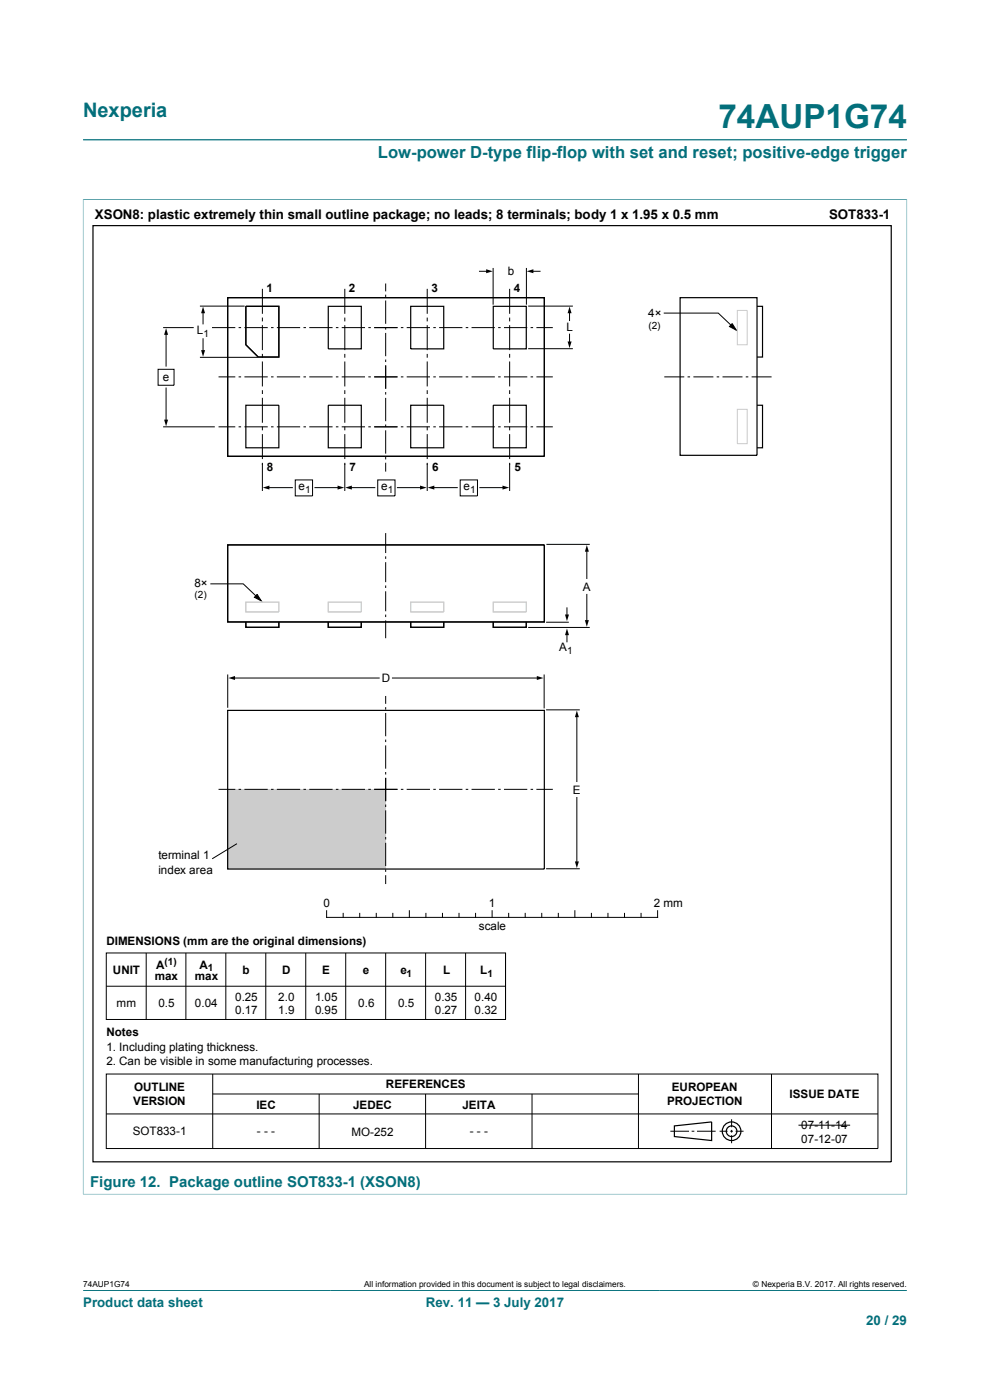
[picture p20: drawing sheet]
<svg xmlns="http://www.w3.org/2000/svg" width="210mm" height="297mm" viewBox="0 0 210 297" stroke-linecap="round" stroke-linejoin="round" font-family="sans-serif">
<defs><g id="words">
<text font-size="7.1" fill="#036f7b" x="152.4" y="27.2">74AUP1G74</text>
<text font-size="4.2" fill="#036f7b" x="17.6" y="24.8">Nexperia</text>
<text font-size="3.5" fill="#036f7b" x="80.2" y="33.5">Low-power D-type flip-flop with set and reset; positive-edge trigger</text>
<text font-size="3.2" fill="#036f7b" x="19.1" y="251.8">Figure 12. Package outline SOT833-1 (XSON8)</text>
<g font-size="2.8">
<text x="20.1" y="46.4">XSON8: plastic extremely thin small outline package; no leads; 8 terminals; body 1 x 1.95 x 0.5 mm</text>
<text x="175.9" y="46.4">SOT833-1</text>
</g>
<g font-size="2.8" fill="#036f7b">
<text x="17.6" y="277.3">Product data sheet</text>
<text x="90.3" y="277.3">Rev. 11 — 3 July 2017</text>
<text x="183.7" y="281">20 / 29</text>
</g>
<g font-size="2.5">
<text x="107.7" y="58.4">b</text>
<text x="56.5" y="61.9">1</text>
<text x="74" y="61.9">2</text>
<text x="91.5" y="61.9">3</text>
<text x="109" y="61.9">4</text>
<text x="41.7" y="71">L</text>
<text x="120.2" y="70.3">L</text>
<text x="137.5" y="67.3">4×</text>
<text x="34.6" y="80.7">e</text>
<text x="56.6" y="99.8">8</text>
<text x="74.1" y="99.8">7</text>
<text x="91.7" y="99.8">6</text>
<text x="109.1" y="99.8">5</text>
<text x="63.3" y="104">e</text>
<text x="80.9" y="104">e</text>
<text x="98.3" y="104">e</text>
<text x="41.2" y="124.5">8×</text>
<text x="123.7" y="125.3">A</text>
<text x="118.6" y="138.1">A</text>
<text x="81" y="144.7">D</text>
<text x="121.5" y="168.4">E</text>
<text x="33.6" y="182.3">terminal 1</text>
<text x="33.6" y="185.3">index area</text>
<text x="68.6" y="192.5">0</text>
<text x="101.6" y="197.3">scale</text>
<text x="103.7" y="192.5">1</text>
<text x="138.7" y="192.5">2 mm</text>
<text x="22.6" y="200.5">DIMENSIONS (mm are the original dimensions)</text>
<text x="23.9" y="206.7">UNIT</text>
<text x="32.9" y="208">max</text>
<text x="33.1" y="205.5">A</text>
<text x="41.4" y="208">max</text>
<text x="42.3" y="205.5">A</text>
<text x="51.5" y="206.7">b</text>
<text x="59.8" y="206.7">D</text>
<text x="68.3" y="206.7">E</text>
<text x="77" y="206.7">e</text>
<text x="84.9" y="206.7">e</text>
<text x="94" y="206.7">L</text>
<text x="101.9" y="206.7">L</text>
<text x="24.7" y="213.6">mm</text>
<text x="33.6" y="213.7">0.5</text>
<text x="41.4" y="213.7">0.04</text>
<text x="49.9" y="212.3">0.25</text>
<text x="49.9" y="215.1">0.17</text>
<text x="59" y="212.3">2.0</text>
<text x="59" y="215.1">1.9</text>
<text x="66.8" y="212.3">1.05</text>
<text x="66.8" y="215.1">0.95</text>
<text x="76" y="213.7">0.6</text>
<text x="84.5" y="213.7">0.5</text>
<text x="92.2" y="212.3">0.35</text>
<text x="92.2" y="215.1">0.27</text>
<text x="100.7" y="212.3">0.40</text>
<text x="100.7" y="215.1">0.32</text>
<text x="22.6" y="219.9">Notes</text>
<text x="22.6" y="222.9">1. Including plating thickness.</text>
<text x="22.6" y="225.9">2. Can be visible in some manufacturing processes.</text>
<text x="28.5" y="231.5">OUTLINE</text>
<text x="81.9" y="230.9">REFERENCES</text>
<text x="142.5" y="231.5">EUROPEAN</text>
<text x="167.5" y="232.9">ISSUE DATE</text>
<text x="28.3" y="234.5">VERSION</text>
<text x="54.4" y="235.2">IEC</text>
<text x="74.9" y="235.2">JEDEC</text>
<text x="98.1" y="235.2">JEITA</text>
<text x="141.5" y="234.5">PROJECTION</text>
<text x="169.9" y="239.5">07-11-14</text>
<text x="28.2" y="240.8">SOT833-1</text>
<text x="54.5" y="240.8">- - -</text>
<text x="74.6" y="240.9">MO-252</text>
<text x="99.7" y="240.8">- - -</text>
<text x="169.9" y="242.5">07-12-07</text>
</g>
<g font-size="2.1">
<text x="43.1" y="71.5">1</text>
<text x="137.6" y="69.8">(2)</text>
<text x="64.7" y="104.5">1</text>
<text x="82.3" y="104.5">1</text>
<text x="99.7" y="104.5">1</text>
<text x="41.2" y="127">(2)</text>
<text x="120.3" y="138.6">1</text>
<text x="34.9" y="204.8">(1)</text>
<text x="44.1" y="206">1</text>
<text x="86.3" y="207.2">1</text>
<text x="103.4" y="207.2">1</text>
</g>
<g font-size="1.8">
<text x="17.6" y="273.1">74AUP1G74</text>
<text x="77.2" y="273.1">All information provided in this document is subject to legal disclaimers.</text>
<text x="159.7" y="273.1">© Nexperia B.V. 2017. All rights reserved.</text>
</g>
</g></defs>
<path d="M17.6 29.7h174.8M17.6 42.3h174.8M17.6 42.3v211.1M192.4 42.3v211.1M17.6 253.3h174.8M17.6 273.8h174.8" fill="none" stroke="#036f7b" stroke-width=".21"/>
<path d="M48.2 167.4h33.6v17h-33.6z" fill="#ccc"/>
<g fill="none" stroke="#000" stroke-width=".21">
<path d="M101.7 57.6h1.7M104.6 56.8v7.8M111.7 56.8v7.8M112.9 57.6h1.7M33.5 78.3h3.4v3.4h-3.4zM34.6 69.5h6.5M35.2 70.8v6.9M42.4 64.9h9.5M42.4 75.8h12.3M43.1 66.2v2.5M43.1 71.9v2.7M45 69.5h4.9"/>
<path d="M46.4 80h3.5M50.6 80h.5M50.6 69.5h.5M51.8 80h5M51.8 69.5h5M55.7 61.3v5.3M55.7 67.4v.8M55.7 69v5.3M55.7 75.1v.8M55.7 76.7v5.3M57.5 80h.5M57.5 69.5h.5"/>
<path d="M58.7 80h5M58.7 69.5h5M64.4 80h.5M64.4 69.5h.5M65.6 80h4.9M65.6 69.5h4.9M71.3 80h.5M71.3 69.5h.5M72.5 80h4.9M72.5 69.5h4.9M73.1 61.3v5.3M73.1 67.4v.8"/>
<path d="M73.1 69v5.3M73.1 75.1v.8M73.1 76.7v5.3M78.1 80h.6M78.1 69.5h.6M79.4 80h4.9M79.4 69.5h4.9M81.8 60.1v1.7M81.8 62.5v.5M81.8 63.8v4.9M81.8 69.4v.5M81.8 70.6v5"/>
<path d="M81.8 76.3v.5M81.8 77.5v5M85 80h.6M85 69.5h.6M86.3 80h4.9M86.3 69.5h4.9M90.6 61.3v5.3M90.6 67.4v.8M90.6 69v5.3M90.6 75.1v.8M90.6 76.7v5.3M91.9 80h.5"/>
<path d="M91.9 69.5h.5M93.1 80h5M93.1 69.5h5M98.8 80h.5M98.8 69.5h.5M100 80h5M100 69.5h5M105.7 80h.5M105.7 69.5h.5M106.9 80h4.9M106.9 69.5h4.9M108.1 61.3v5.3"/>
<path d="M108.1 67.4v.8M108.1 69v5.3M108.1 75.1v.8M108.1 76.7v5.3M112 74h9.5M112 64.9h9.5M112.6 80h.5M112.6 69.5h.5M113.8 80h3.5M113.8 69.5h3.5M120.8 66.2v1.8M120.8 70.9v1.8"/>
<path d="M140.8 66.4h11.6l3.2 3.1M140.9 80h4.2M145.9 80h.5M147.1 80h4.2M152 80h.6M153.3 80h4.2M155.3 68.6l.9 1.4-1.5-.7zM158.2 80h.5M159.4 80h4.3M34.6 90.5h11M35.2 82.3v7M46.4 90.5h3.5"/>
<path d="M50.6 90.5h.5M51.8 90.5h5M55.7 82.8v.8M55.7 84.4v5.3M55.7 90.5v.8M55.7 92.1v5.3M55.7 98.2v6M57.5 90.5h.5M58.7 90.5h5M64.4 90.5h.5M65.6 90.5h4.9M71.3 90.5h.5"/>
<path d="M72.5 90.5h4.9M73.1 82.8v.8M73.1 84.4v5.3M73.1 90.5v.8M73.1 92.1v5.3M73.1 98.2v6M78.1 90.5h.6M79.4 90.5h4.9M81.8 83.2v.5M81.8 84.4v5M81.8 90.1v.5M81.8 91.3v4.9"/>
<path d="M81.8 96.9v.6M81.8 98.2v1.8M85 90.5h.6M86.3 90.5h4.9M90.6 82.8v.8M90.6 84.4v5.3M90.6 90.5v.8M90.6 92.1v5.3M90.6 98.2v6M91.9 90.5h.5M93.1 90.5h5M98.8 90.5h.5"/>
<path d="M100 90.5h5M105.7 90.5h.5M106.9 90.5h4.9M108.1 82.8v.8M108.1 84.4v5.3M108.1 90.5v.8M108.1 92.1v5.3M108.1 98.2v6M112.6 90.5h.5M113.8 90.5h3.5M56.9 103.4h5.1M62.6 101.8h3.7v3.4h-3.7z"/>
<path d="M66.8 103.4h5.1M74.4 103.4h5.1M80.1 101.8h3.7v3.4h-3.7zM81.8 113.1v4.2M81.8 118v.6M81.8 119.3v4.2M84.3 103.4h5.1M91.8 103.4h5.2M97.6 101.8h3.7v3.4h-3.7zM101.8 103.4h5.1M115.9 115.5h9.2M124.5 116.8v5.9"/>
<path d="M44.6 123.9h7l3.2 3M54.5 126.1l.9 1.4-1.4-.8zM81.8 124.2v.5M81.8 125.4v4.3M81.8 130.4v.5M81.8 131.6v3.8M112 133.1h13.1M115.8 132h4.9M120.3 129v1.6M120.3 134.5v1.7M124.5 126.1v5.7M48.3 143.1v7"/>
<path d="M49.6 143.8h30.8M81.8 147.6v1.7M81.8 150v.5M81.8 151.3v4.9M81.8 156.9v.5M81.8 158.1v5M83.2 143.8h31M115.4 143.1v7.2M115.8 150.6h7.2M122.4 151.9v13.9M46.4 167.5h3.5M50.3 179l-5.3 3.2"/>
<path d="M50.6 167.5h.5M51.8 167.5h5M57.5 167.5h.5M58.7 167.5h5M64.4 167.5h.5M65.6 167.5h4.9M71.3 167.5h.5M72.5 167.5h4.9M78.1 167.5h.6M79.4 167.5h4.9M81.8 163.8v.5M81.8 165v5"/>
<path d="M81.8 170.7v.5M81.8 171.9v5M81.8 177.6v.5M81.8 178.8v4.9M85 167.5h.6M86.3 167.5h4.9M91.9 167.5h.5M93.1 167.5h5M98.8 167.5h.5M100 167.5h5M105.7 167.5h.5M106.9 167.5h4.9"/>
<path d="M112.6 167.5h.5M113.8 167.5h3.5M122.4 169.2v13.8M69.3 193.2v1.4h70.2v-1.4M72.8 193.8v.8M76.3 193.8v.8M79.8 193.8v.8M81.8 184.4v.6M81.8 185.7v1.8M83.3 193.8v.8M86.8 193.2v1.4M90.3 193.8v.8"/>
<path d="M93.9 193.8v.8M97.4 193.8v.8M100.9 193.8v.8M104.4 193.2v1.4M107.9 193.8v.8M111.4 193.8v.8M114.9 193.8v.8M115.8 184.3h7.2M118.4 193.8v.8M121.9 193.2v1.4M125.5 193.8v.8M129 193.8v.8"/>
<path d="M132.5 193.8v.8M136 193.8v.8M22.5 202.2h84.7v14.1h-84.7zM22.5 209.2h84.7M31 202.2v14M39.4 202.2v14.1M47.9 202.2v14.1M56.4 202.2v14.1M64.9 202.2v14.1M73.3 202.2v14.1M81.8 202.2v14.1M90.3 202.2v14.1"/>
<path d="M98.8 202.2v14.1M107.2 202.2v14.1M22.5 227.8h163.7v15.9h-163.7zM22.5 236.3h163.7M45.1 227.8v15.9M45.1 232.1h90.3M67.7 232.1v11.6M90.3 232.1v11.6M112.9 232.1v11.6M135.4 227.8v15.9M142.2 240h4M146.7 240h.6"/>
<path d="M147.8 240h4M152.6 240h1.7M154.9 240h.6M155.2 237.4v1.7M155.2 239.7v.6M156 240h1.7M163.7 227.8v15.9M169.4 238.7h10.9M155.2 240.8v1.7"/>
</g>
<g fill="none" stroke="#000" stroke-width=".25">
<path d="M19.7 47.9h169.4v198.6h-169.4zM48.3 63.1h67.2v33.7h-67.2zM52.1 65h7.1v10.7h-4.4l-2.7-2.6zM69.6 65h7v9h-7zM87.1 65h7v9h-7zM104.6 65h7v9h-7zM144.3 63.1h16.3v33.5h-16.3zM160.6 65h1.1v10.7h-1.1M52.1 86h7.1v9h-7.1zM69.6 86h7v9h-7zM87.1 86h7v9h-7zM104.6 86h7v9h-7z"/>
<path d="M160.6 86h1.1v9h-1.1M48.3 115.6h67.2v16.3h-67.2zM52.1 131.9v1.2h7.1v-1.2M69.6 131.9v1.2h7v-1.2M87.1 131.9v1.2h7v-1.2M104.6 131.9v1.2h7v-1.2M48.3 150.7h67.2v33.7h-67.2zM143.1 238.9l7.9-.9v4l-7.9-.9z"/>
<circle cx="155.2" cy="240" r="1.13"/>
<circle cx="155.2" cy="240" r="1.98"/>
</g>
<g fill="#000">
<path d="M103.1 57.1l1.4 .5-1.4 .4zM111.7 57.6l1.4-.5v.9zM35.2 69.6l.5 1.4h-.9zM43.1 65l.4 1.4h-.8zM42.7 74.3h.8l-.4 1.4zM120.8 65l.4 1.4h-.8zM120.4 72.4h.8l-.4 1.5zM155.3 68.6l.9 1.4-1.5-.7zM34.8 89h.9l-.5 1.4zM55.7 103.4l1.4-.4v.9zM71.6 103l1.4 .4-1.4 .5zM73.2 103.4l1.4-.4v.9z"/>
<path d="M89.1 103l1.4 .4-1.4 .5zM90.7 103.4l1.4-.4v.9zM106.6 103l1.4 .4-1.4 .5zM124.5 115.6l.4 1.4h-.8zM54.5 126.1l.9 1.4-1.4-.8zM120.3 133.3l.4 1.4h-.9zM119.8 130.4h.9l-.4 1.4zM124.1 131.6h.8l-.4 1.4zM48.4 143.8l1.5-.4v.9zM113.9 143.4l1.4 .4-1.4 .5zM122.4 150.7l.4 1.4h-.9zM121.9 182.7h.9l-.4 1.5z"/>
</g>
<path d="M156.4 65.9h2.1v7.2h-2.1zM156.4 86.8h2.1v7.3h-2.1zM52.1 127.7h7.1v2.1h-7.1zM69.6 127.7h7v2.1h-7zM87.1 127.7h7v2.1h-7zM104.6 127.7h7v2.1h-7z" fill="none" stroke="#ccc" stroke-width=".21"/>
<use href="#words"/>
</svg>
